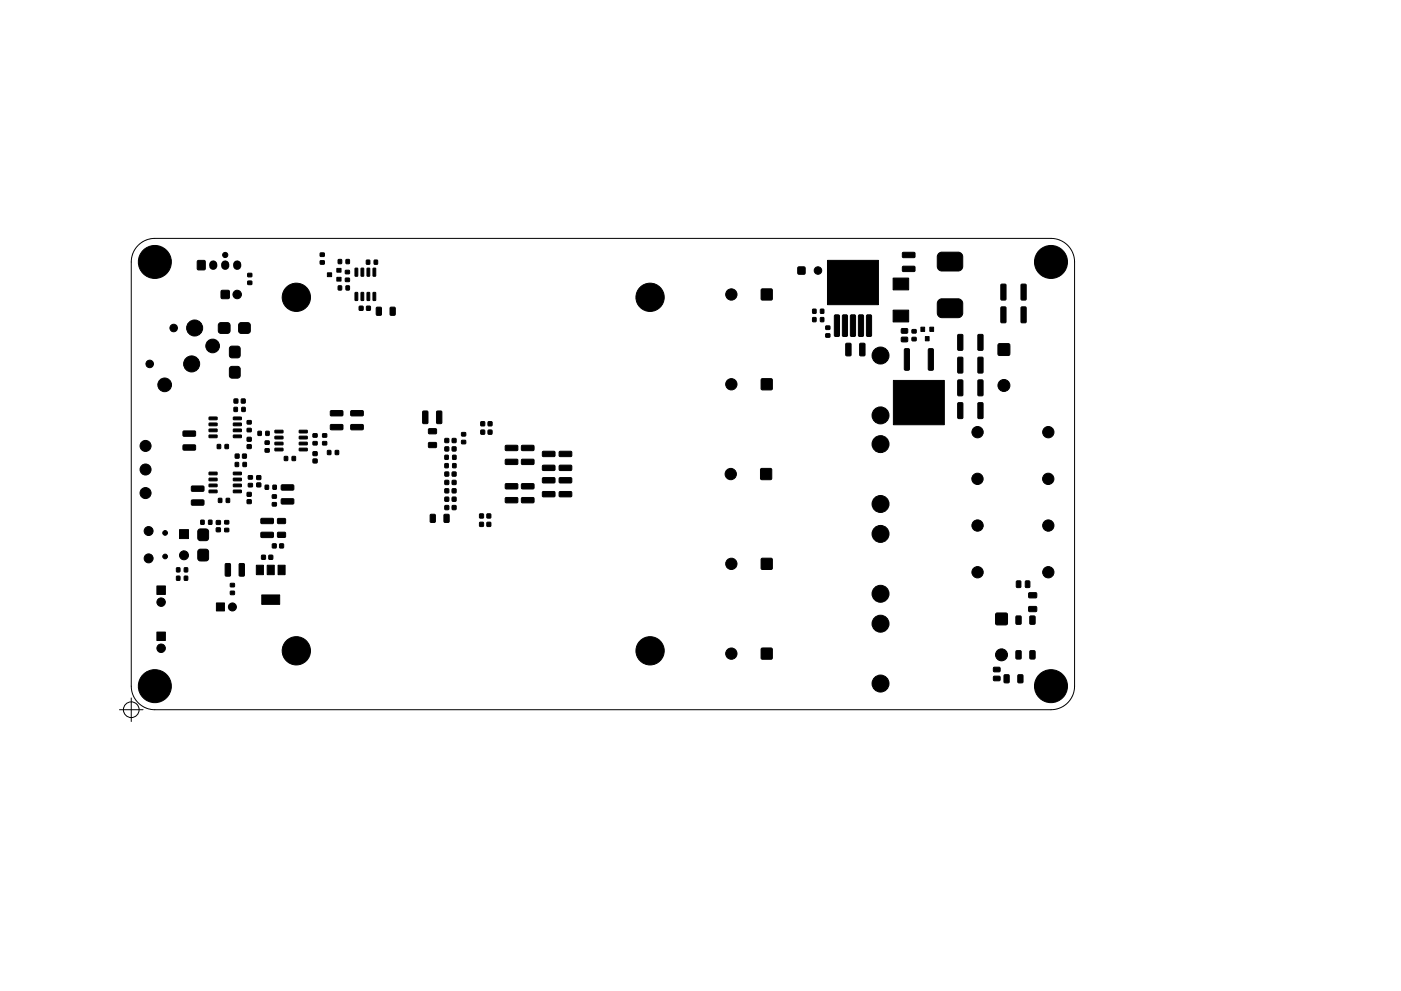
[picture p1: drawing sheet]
<svg xmlns="http://www.w3.org/2000/svg" width="297mm" height="210mm" viewBox="0 0 297 210" stroke-linecap="round" stroke-linejoin="round" font-family="sans-serif">
<g fill="none" stroke="#000" stroke-width=".21">
<path d="M29.3 52a5 5 0 0 1 3.5-1.4h190a5 5 0 0 1 5 5v90a5 5 0 0 1-5 5h-190a5 5 0 0 1-5-5v-90a5 5 0 0 1 1.5-3.6zM25.3 150.6h5M27.8 148.1v5"/>
<circle cx="27.8" cy="150.6" r="1.67"/>
</g>
<g fill="#000" stroke="#000" stroke-width=".21">
<path d="M41.9 55.3l1.3-.1 .3 .2-.1 1.8h-1.5zM52.5 58h.9v.7h-.8zM52.5 59.7l.9-.1v.7l-.8 .1zM67.9 53.7h.8l.1 .7h-.9zM67.9 55.3h.8l.1 .7h-.9zM69.4 57.9h.9v.8h-.9zM71.7 55.1h.7v.8h-.7zM71.4 56.9h.9v.8h-.9zM71.4 58.8h.9v.8h-.9zM73.4 55.1h.7l-.1 .8h-.6zM73.2 57.4h.9v.6l-.8 .1zM73.2 59h.9v.7h-.8z"/>
<path d="M75.3 56.9l.6 .1-.1 1.6-.5-.1zM76.6 56.9l.5 .1-.1 1.6-.5-.1zM77.7 55.2h.7v.9l-.7-.1zM77.8 56.9l.6 .1-.1 1.6-.5-.1zM79.1 56.9l.6 .1-.1 1.6-.5-.1zM79.3 55.2h.7v.9l-.7-.1zM169.2 56.7h1.4v1.4h-1.4zM191.4 53.6l2.4-.1 .2 .2v.8l-.2 .2h-2.3l-.2-.3zM191.4 56.5h2.4l.2 .2v.7l-.2 .2h-2.3l-.2-.2zM199 53.8l.6-.3h3.5a1 1 0 0 1 1 1v2a1 1 0 0 1-1 1h-3.4a1 1 0 0 1-1-1v-2.1zM46.4 68.6l.4-.2h1.4a.57 .57 0 0 1 .6 .6v1.2a.57 .57 0 0 1-.6 .5h-1.3a.57 .57 0 0 1-.6-.5v-1.2zM46.9 61.7h1.7v1.6h-1.7z"/>
<path d="M48.8 73.6l.4-.2h1.2a.57 .57 0 0 1 .5 .6v1.4a.57 .57 0 0 1-.5 .5h-1.2a.57 .57 0 0 1-.6-.5v-1.4zM48.8 77.9l.4-.2h1.2a.57 .57 0 0 1 .5 .6v1.4a.57 .57 0 0 1-.5 .5h-1.2a.57 .57 0 0 1-.6-.5v-1.5zM50.7 68.6l.4-.2h1.4a.57 .57 0 0 1 .6 .6v1.2a.57 .57 0 0 1-.6 .5h-1.3a.57 .57 0 0 1-.6-.5v-1.2zM71.7 60.7h.7v.8h-.7zM73.4 60.7h.7l-.1 .8h-.6zM75.3 62.1h.6l-.1 1.7-.5-.1zM76.2 65h.8l-.1 .8h-.7zM76.6 62.1h.5l-.1 1.7-.5-.1zM77.8 62.1h.6l-.1 1.7-.5-.1zM77.7 65h.8v.8h-.8zM79.1 62.1h.6l-.1 1.7-.5-.1zM79.8 65.2h.9l.2 .1v1.4l-.1 .2h-.8l-.2-.1z"/>
<path d="M82.8 65.2h.8l.2 .1v1.4l-.1 .2h-.8l-.2-.1zM161.4 61.4h2.3v2.2h-2.3zM172.3 67.4h.7v.8h-.7zM172.3 65.6h.7v.9l-.7-.1zM174 67.4h.7l-.1 .8h-.6zM174 65.6h.7l-.1 .9-.6-.1zM175.1 69.2h.8v.7h-.8zM175.1 70.8h.8v.7h-.8zM177 66.9l.7-.1 .3 .2v4.1l-.2 .3h-.7l-.2-.2zM178.7 66.9l.7-.1 .3 .2v4.1l-.2 .3h-.7l-.2-.2zM179.4 72.9l.8-.1 .2 .2 .1 2.3-.2 .2h-.8l-.2-.2zM180.4 66.9l.7-.1 .3 .2v4.1l-.2 .3h-.7l-.2-.2z"/>
<path d="M182.1 66.9l.7-.1 .3 .2v4.1l-.2 .3h-.7l-.2-.2zM182.3 72.9l.9-.1 .2 .2v2.3l-.2 .2h-.7l-.2-.2zM183.8 66.9l.7-.1 .3 .2v4.1l-.2 .3h-.7l-.2-.2zM175.4 55.2h10.8v9.4h-10.8zM189.4 65.8h3.3v2.5h-3.3zM189.4 59h3.3v2.5h-3.3zM191.1 71.6h1.3v.8l-1.2 .1zM191.1 69.8l1.3-.1v.9l-1.2 .1zM191.8 74h.8l.2 .2v4.1l-.2 .3h-.7l-.2-.3zM193.4 71.6h.8v.7h-.8zM193.4 70l.8-.1v.7h-.8zM195.2 69.4h.8v.9h-.8z"/>
<path d="M196.2 71.4h.8v.9h-.8zM197.1 69.4h.8v.9h-.8zM196.9 74h.8l.2 .2v4.1l-.2 .3h-.7l-.2-.3zM199 63.7l.6-.3h3.5a1 1 0 0 1 1 1v2a1 1 0 0 1-1 1h-3.4a1 1 0 0 1-1-1v-2.1zM203.1 75.8h.8l.3 .1v3l-.2 .3h-.8l-.2-.2zM203.1 71l.8-.1 .3 .2v3l-.2 .2h-.8l-.2-.1zM207.4 75.8h.8l.2 .1v3l-.1 .3h-.8l-.2-.2zM207.4 71l.8-.1 .2 .2v3l-.1 .2h-.8l-.2-.1zM212.3 65.2l.8-.1 .2 .2v3l-.2 .2h-.7l-.2-.2zM212.3 60.3h.8l.2 .1v3l-.2 .3h-.7l-.2-.2zM211.7 73h2.3v2.3h-2.3zM216.5 65.2l.9-.1 .2 .2v2.9l-.2 .3h-.7l-.2-.2z"/>
<path d="M216.5 60.3h.9l.2 .1v3l-.2 .3h-.7l-.2-.2zM38.9 91.5l2.4-.1 .2 .2v.8l-.2 .2h-2.3l-.2-.3zM38.9 94.4h2.4l.2 .2v.7l-.2 .2h-2.3l-.2-.2zM44.3 88.5h1.6l.1 .5-1.6 .1zM44.3 89.8l1.6-.1 .1 .5-1.6 .1zM44.3 91.1l1.6-.1 .1 .5-1.6 .1zM44.3 92.3h1.6l.1 .5-1.6 .1zM46.1 94.3h.7l-.1 .9-.6-.1zM47.7 94.3h.7v.9l-.7-.1zM49.6 86.4l.7 .1v.8h-.7zM49.6 84.7h.8v.8h-.8zM49.9 98.1h.7v.9h-.7z"/>
<path d="M49.9 96.4h.8l-.1 .8h-.7zM49.5 92.3h1.6l.1 .5-1.6 .1zM49.5 91.1l1.6-.1 .1 .5-1.6 .1zM49.5 89.8l1.6-.1 .1 .5-1.6 .1zM49.5 88.5h1.6l.1 .5-1.6 .1zM51.2 84.7h.8v.8h-.8zM51.3 86.4l.7 .1-.1 .8h-.6zM51.4 96.4h.8v.8h-.8zM51.5 98.1h.7v.9h-.7zM52.4 94.4h.8v.7h-.8zM52.4 92.8h.8v.8h-.8zM52.4 89.3l.8-.1 .1 .7h-.9z"/>
<path d="M52.4 90.9h.8l.1 .7h-.9zM54.7 91.5h.7v.9l-.7-.1zM56.4 91.5h.7l-.1 .9-.7-.1zM56.2 93.6h.8l.1 .6-.9 .1zM56.2 95.2h.8l.1 .7h-.9zM58.3 95.1h1.6l.1 .5-1.6 .1zM58.3 93.8h1.6l.1 .5-1.6 .1zM58.3 92.6l1.6-.1 .1 .5-1.6 .1zM58.3 91.3h1.6l.1 .5-1.6 .1zM60.3 96.9h.7v.8h-.7zM61.9 96.9h.7v.8h-.7zM63.5 91.3h1.6l.1 .5-1.7 .1z"/>
<path d="M63.5 92.6l1.6-.1 .1 .5-1.7 .1zM63.5 93.8h1.6l.1 .5-1.7 .1zM63.5 95.1h1.6l.1 .5-1.7 .1zM66.4 95.9h.8v.7h-.8zM66.4 97.4h.8v.8h-.8zM66.4 92h.8v.7h-.8zM66.4 93.7h.8v.7h-.8zM68.4 93.7h.8l.1 .7h-.9zM68.4 92h.8l.1 .7h-.9zM69.4 95.6h.7v.8h-.7zM71.1 95.6h.7v.8h-.7zM70.1 87.2l2.4-.1 .2 .2v.8l-.2 .1h-2.3l-.2-.2z"/>
<path d="M70.1 90.1h2.4l.2 .2v.7l-.2 .2h-2.3l-.2-.2zM74.4 90.1h2.5l.1 .2v.7l-.2 .2h-2.3l-.2-.2zM74.4 87.2l2.5-.1 .1 .2v.8l-.2 .1h-2.3l-.2-.2zM89.7 87.3l.8-.1 .2 .2v2.3l-.1 .2h-.8l-.2-.2zM90.9 93.9h1.5l.2 .2-.1 .8-.2 .1h-1.3l-.2-.2zM90.9 91h1.5l.2 .2-.1 .7-.2 .2-1.3-.1-.2-.2zM92.6 87.3l.9-.1 .2 .2v2.3l-.2 .2h-.8l-.1-.2zM94.3 96.6h.7v.9l-.7-.1zM94.3 98.4h.7v.8h-.7zM94.3 94.8h.8v.9h-.8zM94.3 93.1h.8v.8h-.8zM95.9 94.8h.8v.9h-.8z"/>
<path d="M95.9 93.1h.8v.8h-.8zM96 96.6h.7v.9l-.7-.1zM96 98.4h.7v.8h-.7zM97.9 93.4h.8v.7h-.8zM97.9 91.8h.8v.7h-.8zM102 89.5h.7v.8h-.7zM102 91.3h.7v.8h-.7zM103.5 89.5h.8v.8h-.8zM103.5 91.3h.8v.8h-.8zM107.2 94.5h2.4l.2 .2v.7l-.2 .2h-2.3l-.2-.2zM107.2 97.5l2.4-.1 .2 .2v.8l-.2 .2h-2.3l-.2-.3zM110.6 97.5l2.5-.1 .1 .2v.8l-.2 .2h-2.3l-.2-.3z"/>
<path d="M110.6 94.5h2.5l.1 .2v.7l-.2 .2h-2.3l-.2-.2zM115.1 98.8l2.4-.1 .2 .2v.8l-.2 .1h-2.3l-.2-.2zM115.1 95.8l2.4-.1 .2 .2v.8l-.2 .2h-2.3l-.2-.2zM118.6 98.8l2.5-.1 .1 .2v.8l-.2 .1h-2.3l-.2-.2zM118.6 95.8l2.5-.1 .1 .2v.8l-.2 .2h-2.3l-.2-.2zM161.3 99.5h2.2v2.2h-2.2zM161.4 80.4h2.3v2.2h-2.3zM189.4 80.7h10.8v9.4h-10.8zM203.1 80.7l.8-.1 .3 .2v3l-.2 .2h-.8l-.2-.2zM203.1 85.5l.8-.1 .3 .2v3l-.2 .2h-.8l-.2-.2zM207.4 80.7l.8-.1 .2 .2v2.9l-.1 .3h-.8l-.2-.2zM207.4 85.5l.8-.1 .2 .2v3l-.1 .2h-.8l-.2-.2z"/>
<path d="M38.1 112.4h1.9v1.9h-1.9zM40.6 103.2l2.5-.1 .2 .2-.1 .8-.2 .2-2.3-.1-.1-.2zM40.6 106.1h2.5l.2 .2-.1 .7-.2 .2h-2.3l-.1-.2zM42.6 110.4h.7v.8h-.7zM42.1 112.4l.3-.2h1.3a.57 .57 0 0 1 .5 .6v1.3a.57 .57 0 0 1-.5 .6h-1.2a.57 .57 0 0 1-.6-.6v-1.4zM42.1 116.7l.3-.2h1.3a.57 .57 0 0 1 .5 .6v1.3a.57 .57 0 0 1-.5 .6h-1.2a.57 .57 0 0 1-.6-.6v-1.4zM44.2 110.4h.7v.8h-.7zM44.3 104h1.6l.1 .5-1.6 .1zM44.3 102.7h1.6l.1 .5-1.6 .1zM44.3 101.5l1.6-.1 .1 .5-1.6 .1zM44.3 100.2h1.6l.1 .4-1.6 .1zM45.9 112h.8v.8h-.8z"/>
<path d="M45.9 110.5h.8v.7h-.8zM46.3 105.8h.7v.8h-.7zM47.7 112.1h.8v.7h-.8zM47.7 110.5l.8-.1v.7l-.8 .1zM48 105.8h.7l-.1 .8h-.6zM47.8 119.6h.9l.2 .1v2.3l-.2 .2h-.8l-.2-.1zM49.5 100.2h1.6l.1 .4-1.6 .1zM49.5 101.5l1.6-.1 .1 .5-1.6 .1zM49.5 102.7h1.6l.1 .5-1.6 .1zM49.5 104h1.6l.1 .5-1.6 .1zM50.8 119.6h.8l.2 .1v2.3l-.1 .2h-.8l-.2-.1zM52.4 104.5h.8v.8h-.8z"/>
<path d="M52.4 106.1h.8v.7h-.8zM52.7 102.6h.8v.7h-.8zM52.7 100.9h.8v.7h-.8zM54.3 119.9h1.6v2h-1.6zM54.5 100.9h.8v.8h-.8zM54.5 102.5h.8v.8h-.8zM55.5 117.8h.8l-.1 .9-.7-.1zM56.7 119.9h1.4v2h-1.4zM56.2 103h.7v.8h-.7zM57 117.8h.8v.8h-.8zM55.4 110h2.4l.2 .2v.7l-.2 .2h-2.3l-.2-.2zM55.4 113l2.4-.1 .2 .2v.8l-.2 .2-2.3-.1-.2-.2z"/>
<path d="M57.8 115.4h.8l-.1 .8h-.7zM57.9 103h.7v.8h-.7zM57.7 106.7l.9-.1v.7h-.8zM57.7 105h.9v.7h-.8zM59 119.9h1.4v2h-1.4zM59.3 115.4h.8v.8h-.8zM58.9 110.1l1.5-.1 .2 .2-.1 .8-.2 .1h-1.4l-.1-.2zM58.9 113l1.5-.1 .2 .2-.1 .8-.2 .1h-1.4l-.1-.2zM59.7 105.9l2.4-.1 .2 .2v.8l-.2 .1h-2.3l-.2-.2zM59.7 102.9h2.4l.2 .1v.8l-.2 .2h-2.3l-.2-.2zM91.3 109.2l.8-.1 .2 .1v1.4l-.1 .2-.8 .1-.2-.2zM94.3 100.2h.8v.8h-.8z"/>
<path d="M94.3 101.9h.8v.9h-.8zM94.3 103.7h.8v.8h-.8zM94.3 105.5h.8v.8h-.8zM94.3 107.3h.8v.8h-.8zM94.2 109.2l.8-.1 .2 .1v1.4l-.1 .2-.8 .1-.2-.2zM95.9 100.2h.8v.8h-.8zM95.9 101.9h.8v.9h-.8zM95.9 103.7h.8v.8h-.8zM95.9 105.5h.8v.8h-.8zM95.9 107.3h.8v.8h-.8zM101.7 109.1h.8v.8h-.8zM101.7 110.8l.8 .1v.8l-.8-.1z"/>
<path d="M103.3 109.1h.7v.8h-.7zM103.3 110.8h.7v.9h-.7zM107.2 105.6h2.4l.2 .1v.8l-.2 .2h-2.3l-.2-.2zM107.2 102.7l2.4-.1 .2 .2v.8l-.2 .1h-2.3l-.2-.2zM110.6 102.7l2.5-.1 .1 .2v.8l-.2 .1h-2.3l-.2-.2zM110.6 105.6h2.5l.1 .1v.8l-.2 .2h-2.3l-.2-.2zM115.1 104.3h2.4l.2 .2v.7l-.2 .2h-2.3l-.2-.2zM115.1 101.4l2.4-.1 .2 .2v.8l-.2 .2h-2.3l-.2-.3zM118.6 104.3h2.5l.1 .2v.7l-.2 .2h-2.3l-.2-.2zM118.6 101.4l2.5-.1 .1 .2v.8l-.2 .2h-2.3l-.2-.3zM161.4 118.5h2.3v2.2h-2.3zM33.3 124.3h1.8v1.8h-1.8z"/>
<path d="M33.3 134.1h1.8v1.8h-1.8zM37.4 120.5h.7v.8h-.7zM37.4 122.3h.7v.8h-.7zM39.1 120.5h.7v.8h-.7zM39.1 122.3h.7v.8h-.7zM45.9 127.9h1.7v1.7h-1.7zM48.9 125.4h.8v.7h-.8zM48.9 123.8h.8v.7h-.8zM55.5 126.2h3.8v2h-3.8zM161.4 137.6h2.3v2.2h-2.3zM211.2 130.1h2.3v2.4h-2.3zM215.5 123.3l.7-.1 .2 .2 .1 1-.2 .2-.6 .1-.2-.2z"/>
<path d="M215.4 130.7h.9l.2 .1v1.4l-.1 .2-.8 .1-.2-.2zM215.4 138.1l.9-.1 .2 .2v1.4l-.1 .2h-.8l-.2-.1zM217.4 123.3l.7-.1 .2 .2 .1 1-.2 .2-.6 .1-.2-.2zM218.4 130.7h.8l.2 .1 .1 1.4-.2 .2-.8 .1-.1-.2zM218.4 138.1l.8-.1 .2 .2 .1 1.4-.2 .2h-.8l-.1-.1zM218.1 125.8h1.6l.1 .2v.7l-.2 .2-1.4-.1-.1-.2zM218.1 128.7h1.6l.1 .2v.8l-.2 .1h-1.4l-.1-.2zM210.7 141.6h1.2l.1 .8-1.3 .1zM210.7 143.5h1.2l.1 .8-1.3 .1zM212.9 143.2l.9-.1 .2 .2v1.4l-.2 .2h-.7l-.2-.1zM215.9 143.2l.8-.1 .2 .2v1.4l-.1 .2h-.8l-.2-.1z"/>
<circle cx="30.2" cy="55.6" r=".4"/>
<circle cx="31" cy="57.4" r=".4"/>
<circle cx="31" cy="53.7" r=".4"/>
<circle cx="32.8" cy="55.6" r="3.5"/>
<circle cx="32.8" cy="53" r=".4"/>
<circle cx="32.8" cy="58.2" r=".4"/>
<circle cx="34.7" cy="57.4" r=".4"/>
<circle cx="34.7" cy="53.7" r=".4"/>
<circle cx="35.5" cy="55.6" r=".4"/>
<circle cx="47.7" cy="54.1" r=".55"/>
<circle cx="173.4" cy="57.4" r=".8"/>
<circle cx="220.2" cy="55.6" r=".4"/>
<circle cx="221" cy="57.4" r=".4"/>
<circle cx="221" cy="53.7" r=".4"/>
<circle cx="222.8" cy="55.6" r="3.5"/>
<circle cx="222.8" cy="53" r=".4"/>
<circle cx="222.8" cy="58.2" r=".4"/>
<circle cx="224.7" cy="57.4" r=".4"/>
<circle cx="224.7" cy="53.7" r=".4"/>
<circle cx="225.5" cy="55.6" r=".4"/>
<circle cx="31.7" cy="77.2" r=".8"/>
<circle cx="36.8" cy="69.6" r=".8"/>
<circle cx="40.6" cy="77.2" r="1.7"/>
<circle cx="41.3" cy="69.6" r="1.7"/>
<circle cx="45.1" cy="73.4" r="1.45"/>
<circle cx="50.3" cy="62.5" r=".9"/>
<circle cx="62.8" cy="63.1" r="3"/>
<circle cx="137.8" cy="63.1" r="3"/>
<circle cx="155.1" cy="62.5" r="1.2"/>
<circle cx="186.7" cy="75.4" r="1.8"/>
<circle cx="30.9" cy="99.6" r="1.17"/>
<circle cx="30.9" cy="94.6" r="1.17"/>
<circle cx="34.9" cy="81.7" r="1.45"/>
<circle cx="155.1" cy="81.5" r="1.2"/>
<circle cx="186.7" cy="88.1" r="1.8"/>
<circle cx="186.7" cy="94.2" r="1.8"/>
<circle cx="207.3" cy="91.7" r="1.2"/>
<circle cx="212.8" cy="81.8" r="1.27"/>
<circle cx="222.3" cy="91.7" r="1.2"/>
<circle cx="30.9" cy="104.6" r="1.17"/>
<circle cx="31.5" cy="118.5" r=".95"/>
<circle cx="31.5" cy="112.7" r=".95"/>
<circle cx="35" cy="118.1" r=".5"/>
<circle cx="35" cy="113.1" r=".5"/>
<circle cx="39" cy="117.8" r=".95"/>
<circle cx="154.9" cy="100.6" r="1.2"/>
<circle cx="155.1" cy="119.6" r="1.2"/>
<circle cx="186.7" cy="106.9" r="1.8"/>
<circle cx="186.7" cy="113.3" r="1.8"/>
<circle cx="207.2" cy="101.6" r="1.2"/>
<circle cx="207.3" cy="111.5" r="1.2"/>
<circle cx="222.2" cy="101.6" r="1.2"/>
<circle cx="222.3" cy="111.5" r="1.2"/>
<circle cx="34.2" cy="127.8" r=".9"/>
<circle cx="34.2" cy="137.5" r=".9"/>
<circle cx="49.3" cy="128.8" r=".85"/>
<circle cx="62.8" cy="138.1" r="3"/>
<circle cx="137.8" cy="138.1" r="3"/>
<circle cx="155.1" cy="138.7" r="1.2"/>
<circle cx="186.7" cy="126" r="1.8"/>
<circle cx="186.7" cy="132.3" r="1.8"/>
<circle cx="207.3" cy="121.4" r="1.2"/>
<circle cx="212.3" cy="138.9" r="1.27"/>
<circle cx="222.3" cy="121.4" r="1.2"/>
<circle cx="30.2" cy="145.6" r=".4"/>
<circle cx="31" cy="143.7" r=".4"/>
<circle cx="31" cy="147.4" r=".4"/>
<circle cx="32.8" cy="145.6" r="3.5"/>
<circle cx="32.8" cy="148.2" r=".4"/>
<circle cx="32.8" cy="143" r=".4"/>
<circle cx="34.7" cy="143.7" r=".4"/>
<circle cx="34.7" cy="147.4" r=".4"/>
<circle cx="35.5" cy="145.6" r=".4"/>
<circle cx="186.7" cy="145" r="1.8"/>
<circle cx="220.2" cy="145.6" r=".4"/>
<circle cx="221" cy="143.7" r=".4"/>
<circle cx="221" cy="147.4" r=".4"/>
<circle cx="222.8" cy="145.6" r="3.5"/>
<circle cx="222.8" cy="148.2" r=".4"/>
<circle cx="222.8" cy="143" r=".4"/>
<circle cx="224.7" cy="143.7" r=".4"/>
<circle cx="224.7" cy="147.4" r=".4"/>
<circle cx="225.5" cy="145.6" r=".4"/>
</g>
<path d="M45.2 56.1v.3M47.7 56.1v.3M50.3 56.1v.3" fill="none" stroke="#000" stroke-width="1.7"/>
</svg>
